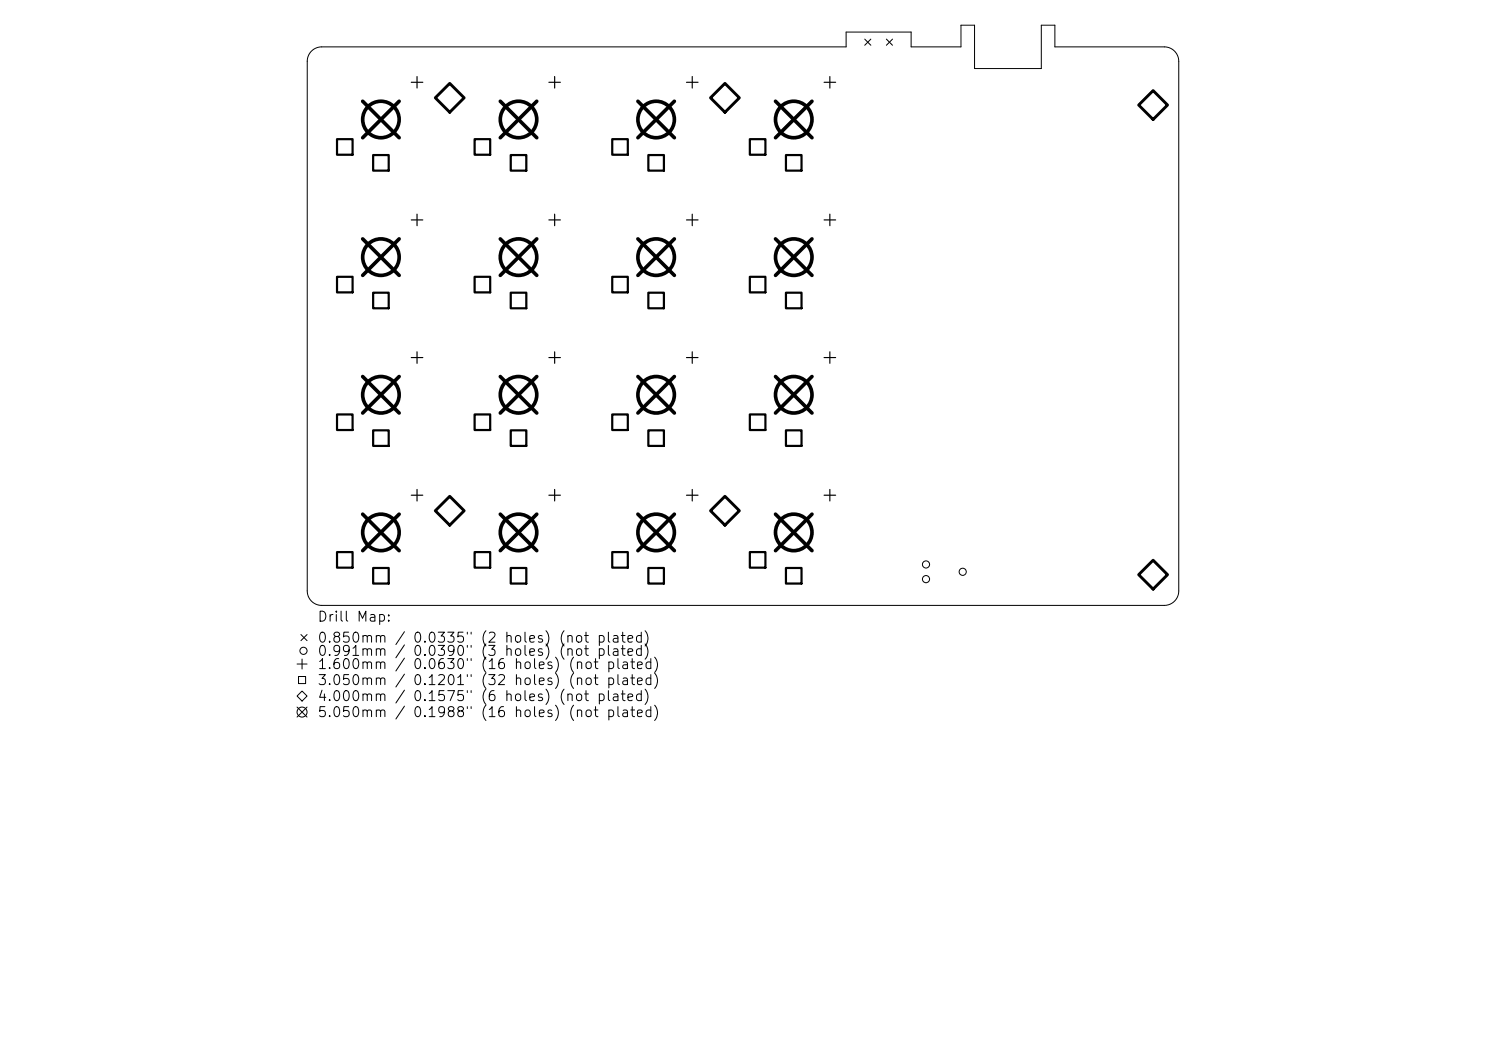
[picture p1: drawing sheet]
<svg xmlns="http://www.w3.org/2000/svg" width="297mm" height="210mm" viewBox="0 0 297 210" stroke-linecap="round" stroke-linejoin="round" font-family="sans-serif">
<defs><g id="words">
<g font-size="2">
<text x="63.3" y="124.7">Drill Map:</text>
<text x="63.3" y="128.9">0.850mm / 0.0335&quot; (2 holes) (not plated)</text>
<text x="63.3" y="131.6">0.991mm / 0.0390&quot; (3 holes) (not plated)</text>
<text x="63.3" y="134.2">1.600mm / 0.0630&quot; (16 holes) (not plated)</text>
<text x="63.3" y="137.4">3.050mm / 0.1201&quot; (32 holes) (not plated)</text>
<text x="63.3" y="140.6">4.000mm / 0.1575&quot; (6 holes) (not plated)</text>
<text x="63.3" y="143.8">5.050mm / 0.1988&quot; (16 holes) (not plated)</text>
</g>
</g></defs>
<g fill="none" stroke="#000" stroke-width=".2">
<path d="M62.3 10.2a2.89 2.89 0 0 1 2-.8h104.8v-3h13v3h10v-4.4h2.7v8.7h13.3v-8.7h2.7v4.4h21.9a2.89 2.89 0 0 1 2.9 2.9v105.8a2.89 2.89 0 0 1-2.9 2.9h-168.4a2.89 2.89 0 0 1-2.9-2.9v-105.8a2.89 2.89 0 0 1 .9-2.1zM172.8 7.8l1.3 1.2M174.1 7.8l-1.3 1.2M177.2 7.8l1.2 1.2M178.4 7.8l-1.2 1.2M59.4 139.1l1-1 1 1-1 1zM59.4 132.7h2M59.7 135.2h1.4v1.4h-1.4zM60.1 126.8l1.3 1.2M60.4 131.7v2M61.4 126.8l-1.3 1.2M59.4 141.3l2 2"/>
<path d="M61.4 141.3l-2 2"/>
<circle cx="185.1" cy="115.7" r=".72"/>
<circle cx="185.1" cy="112.8" r=".72"/>
<circle cx="192.4" cy="114.3" r=".72"/>
<circle cx="60.7" cy="130" r=".72"/>
<circle cx="60.4" cy="142.3" r="1"/>
</g>
<g fill="none" stroke="#000" stroke-width=".23">
<path d="M82.2 16.4h2.3M83.4 15.3v2.3M109.7 16.4h2.3M110.9 15.3v2.3M137.2 16.4h2.3M138.4 15.3v2.3M164.7 16.4h2.3M165.9 15.3v2.3M82.2 43.9h2.3M83.4 42.8v2.3M109.7 43.9h2.3M110.9 42.8v2.3"/>
<path d="M137.2 43.9h2.3M138.4 42.8v2.3M164.7 43.9h2.3M165.9 42.8v2.3M82.2 71.4h2.3M83.4 70.3v2.3M109.7 71.4h2.3M110.9 70.3v2.3M137.2 71.4h2.3M138.4 70.3v2.3M164.7 71.4h2.3M165.9 70.3v2.3"/>
<path d="M82.2 99h2.3M83.4 97.8v2.3M109.7 99h2.3M110.9 97.8v2.3M137.2 99h2.3M138.4 97.8v2.3M164.7 99h2.3M165.9 97.8v2.3"/>
</g>
<g fill="none" stroke="#000" stroke-width=".44">
<path d="M67.4 27.8h3.1v3.1h-3.1zM74.6 31h3.1v3.1h-3.1zM94.9 27.8h3.1v3.1h-3.1zM102.1 31h3.1v3.1h-3.1zM122.4 27.8h3.1v3.1h-3.1zM129.6 31h3.1v3.1h-3.1zM149.9 27.8h3.1v3.1h-3.1zM157.1 31h3.1v3.1h-3.1zM67.4 55.3h3.1v3.1h-3.1zM74.6 58.5h3.1v3.1h-3.1zM94.9 55.3h3.1v3.1h-3.1zM102.1 58.5h3.1v3.1h-3.1z"/>
<path d="M122.4 55.3h3.1v3.1h-3.1zM129.6 58.5h3.1v3.1h-3.1zM149.9 55.3h3.1v3.1h-3.1zM157.1 58.5h3.1v3.1h-3.1zM67.4 82.8h3.1v3.1h-3.1zM74.6 86h3.1v3.1h-3.1zM94.9 82.8h3.1v3.1h-3.1zM102.1 86h3.1v3.1h-3.1zM122.4 82.8h3.1v3.1h-3.1zM129.6 86h3.1v3.1h-3.1zM149.9 82.8h3.1v3.1h-3.1zM157.1 86h3.1v3.1h-3.1z"/>
<path d="M67.4 110.3h3.1v3.1h-3.1zM74.6 113.5h3.1v3.1h-3.1zM94.9 110.3h3.1v3.1h-3.1zM102.1 113.5h3.1v3.1h-3.1zM122.4 110.3h3.1v3.1h-3.1zM129.6 113.5h3.1v3.1h-3.1zM149.9 110.3h3.1v3.1h-3.1zM157.1 113.5h3.1v3.1h-3.1z"/>
</g>
<path d="M89.9 16.7l2.9 2.8-2.9 2.9-2.9-2.9zM144.9 16.7l2.9 2.8-2.9 2.9-2.9-2.9zM227.6 21l2.9-2.9 2.9 2.9-2.9 2.9zM87 102.1l2.9-2.9 2.9 2.9-2.9 2.8zM142 102.1l2.9-2.9 2.9 2.9-2.9 2.8zM230.5 111.9l2.9 2.9-2.9 2.9-2.9-2.9z" fill="none" stroke="#000" stroke-width=".58"/>
<g fill="none" stroke="#000" stroke-width=".73">
<path d="M72.5 20.2l7.3 7.3M79.8 20.2l-7.3 7.3M100 20.2l7.3 7.3M107.3 20.2l-7.3 7.3M127.5 20.2l7.3 7.3M134.8 20.2l-7.3 7.3M155 20.2l7.3 7.3M162.3 20.2l-7.3 7.3M72.5 47.7l7.3 7.3M79.8 47.7l-7.3 7.3M100 47.7l7.3 7.3M107.3 47.7l-7.3 7.3"/>
<path d="M127.5 47.7l7.3 7.3M134.8 47.7l-7.3 7.3M155 47.7l7.3 7.3M162.3 47.7l-7.3 7.3M72.5 75.2l7.3 7.3M79.8 75.2l-7.3 7.3M100 75.2l7.3 7.3M107.3 75.2l-7.3 7.3M127.5 75.2l7.3 7.3M134.8 75.2l-7.3 7.3M155 75.2l7.3 7.3M162.3 75.2l-7.3 7.3"/>
<path d="M72.5 102.7l7.3 7.3M79.8 102.7l-7.3 7.3M100 102.7l7.3 7.3M107.3 102.7l-7.3 7.3M127.5 102.7l7.3 7.3M134.8 102.7l-7.3 7.3M155 102.7l7.3 7.3M162.3 102.7l-7.3 7.3"/>
<circle cx="76.1" cy="23.9" r="3.6"/>
<circle cx="103.6" cy="23.9" r="3.6"/>
<circle cx="131.1" cy="23.9" r="3.6"/>
<circle cx="158.6" cy="23.9" r="3.6"/>
<circle cx="76.1" cy="51.4" r="3.6"/>
<circle cx="103.6" cy="51.4" r="3.6"/>
<circle cx="131.1" cy="51.4" r="3.6"/>
<circle cx="158.6" cy="51.4" r="3.6"/>
<circle cx="76.1" cy="78.9" r="3.6"/>
<circle cx="103.6" cy="78.9" r="3.6"/>
<circle cx="131.1" cy="78.9" r="3.6"/>
<circle cx="158.6" cy="78.9" r="3.6"/>
<circle cx="76.1" cy="106.4" r="3.6"/>
<circle cx="103.6" cy="106.4" r="3.6"/>
<circle cx="131.1" cy="106.4" r="3.6"/>
<circle cx="158.6" cy="106.4" r="3.6"/>
</g>
<use href="#words"/>
</svg>
